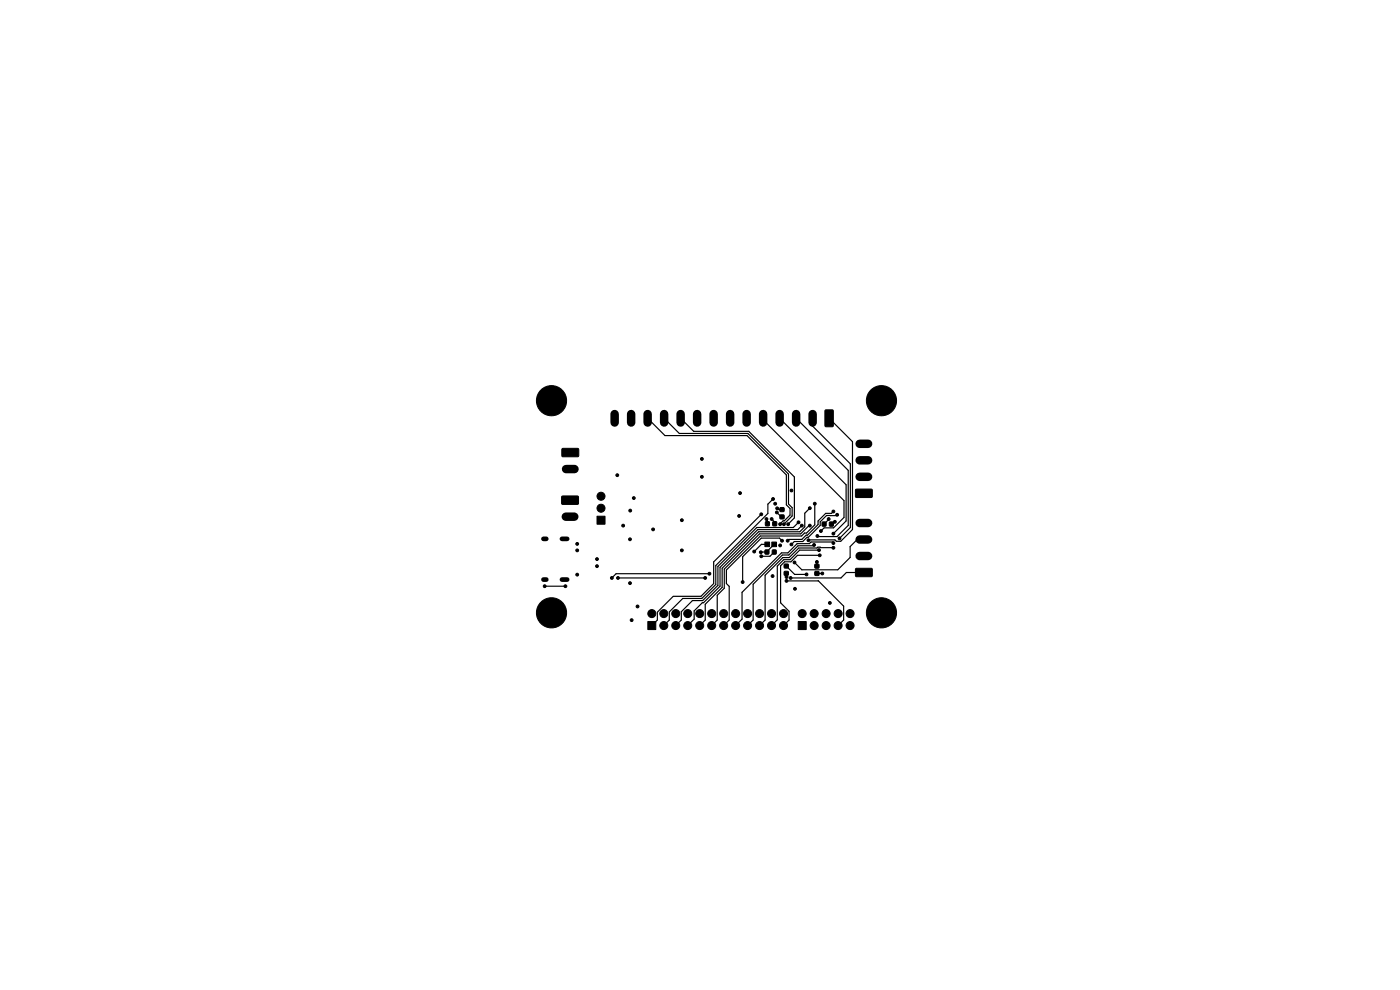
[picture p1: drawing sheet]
<svg xmlns="http://www.w3.org/2000/svg" width="297mm" height="210mm" viewBox="0 0 297 210" stroke-linecap="round" stroke-linejoin="round" font-family="sans-serif">
<g fill="#000" stroke="#000" stroke-width=".21">
<path d="M119.3 95.2l3.3-.1 .2 .3v1.4l-.3 .1h-3.2l-.1-.2zM175.1 87l1.4-.1 .3 .2v3.2l-.2 .2h-1.4l-.2-.1zM119.2 105.3l3.4-.1 .1 .3v1.4l-.2 .1h-3.2l-.2-.2zM126.6 109.5h1.8v1.7h-1.8zM162.3 115h1v1h-1zM162.3 116.7h.8v.8h-.8zM162.4 110.7h.8v.8h-.8zM163.7 115h1v1h-1zM163.9 116.7h.7v.8h-.7zM164 110.7h.7v.8h-.7zM165.5 107.7h.8v.8h-.8zM165.5 109.3h.8v.7h-.8z"/>
<path d="M174.4 110.8h.8v.8h-.8zM176 110.8h.8v.8h-.8zM181.5 103.8h3.4l.2 .2-.1 1.4-.2 .1h-3.2l-.1-.2zM137.4 131.8h1.7v1.7h-1.7zM166.4 121.2h.8v.8h-.8zM166.4 119.7h.8v.8h-.8zM169.3 131.8h1.7v1.7h-1.7zM172.9 121.3h.8v.7h-.8zM172.9 119.7h.8v.8h-.8zM181.5 120.6h3.4l.2 .2-.1 1.4-.2 .1h-3.2l-.1-.2z"/>
<circle cx="117" cy="85" r="3.2"/>
<circle cx="148.9" cy="97.4" r=".3"/>
<circle cx="187" cy="85" r="3.2"/>
<circle cx="122.5" cy="115.4" r=".3"/>
<circle cx="122.5" cy="116.8" r=".3"/>
<circle cx="126.7" cy="118.6" r=".3"/>
<circle cx="127.5" cy="107.8" r=".85"/>
<circle cx="127.5" cy="105.3" r=".85"/>
<circle cx="130.9" cy="100.8" r=".3"/>
<circle cx="132.2" cy="111.5" r=".3"/>
<circle cx="133.6" cy="114.4" r=".3"/>
<circle cx="133.7" cy="108.3" r=".3"/>
<circle cx="134.5" cy="105.7" r=".3"/>
<circle cx="138.5" cy="112.3" r=".3"/>
<circle cx="144.6" cy="116.8" r=".3"/>
<circle cx="144.6" cy="110.4" r=".3"/>
<circle cx="148.9" cy="101.1" r=".3"/>
<circle cx="156.8" cy="109.5" r=".3"/>
<circle cx="157" cy="104.6" r=".3"/>
<circle cx="160" cy="117" r=".3"/>
<circle cx="161.4" cy="117.2" r=".3"/>
<circle cx="161.5" cy="118" r=".3"/>
<circle cx="161.5" cy="109.1" r=".3"/>
<circle cx="162.6" cy="110.1" r=".3"/>
<circle cx="163.7" cy="110.1" r=".3"/>
<circle cx="164" cy="105.8" r=".3"/>
<circle cx="164.5" cy="106.8" r=".3"/>
<circle cx="164.8" cy="108.7" r=".3"/>
<circle cx="164.9" cy="107.8" r=".3"/>
<circle cx="165.5" cy="111.2" r=".3"/>
<circle cx="165.5" cy="115.7" r=".3"/>
<circle cx="165.9" cy="114.7" r=".3"/>
<circle cx="166.3" cy="111.2" r=".3"/>
<circle cx="167.1" cy="114.7" r=".3"/>
<circle cx="167.2" cy="111.2" r=".3"/>
<circle cx="167.9" cy="115.5" r=".3"/>
<circle cx="167.9" cy="104.1" r=".3"/>
<circle cx="168.5" cy="119.3" r=".3"/>
<circle cx="169.4" cy="110.8" r=".3"/>
<circle cx="170.1" cy="111.5" r=".3"/>
<circle cx="171.5" cy="114.6" r=".3"/>
<circle cx="171.8" cy="111.5" r=".3"/>
<circle cx="171.8" cy="107.8" r=".3"/>
<circle cx="172.7" cy="115.6" r=".3"/>
<circle cx="172.9" cy="106.8" r=".3"/>
<circle cx="173.3" cy="119.2" r=".3"/>
<circle cx="173.4" cy="113.7" r=".3"/>
<circle cx="173.7" cy="116.7" r=".3"/>
<circle cx="173.9" cy="117.8" r=".3"/>
<circle cx="174.2" cy="112.7" r=".3"/>
<circle cx="175.8" cy="110.1" r=".3"/>
<circle cx="176.8" cy="113.2" r=".3"/>
<circle cx="176.8" cy="115.2" r=".3"/>
<circle cx="176.8" cy="116.2" r=".3"/>
<circle cx="176.8" cy="108.5" r=".3"/>
<circle cx="177.1" cy="110.7" r=".3"/>
<circle cx="177.6" cy="109.2" r=".3"/>
<circle cx="178.1" cy="114.2" r=".3"/>
<circle cx="115.5" cy="124.4" r=".3"/>
<circle cx="117" cy="130" r="3.2"/>
<circle cx="119.9" cy="124.4" r=".3"/>
<circle cx="122.5" cy="121.9" r=".3"/>
<circle cx="126.6" cy="120.1" r=".3"/>
<circle cx="129.8" cy="122.6" r=".3"/>
<circle cx="131.1" cy="122.6" r=".3"/>
<circle cx="133.6" cy="123.7" r=".3"/>
<circle cx="134" cy="131.5" r=".3"/>
<circle cx="135.2" cy="128.6" r=".3"/>
<circle cx="138.3" cy="130.2" r=".85"/>
<circle cx="140.8" cy="130.2" r=".85"/>
<circle cx="140.8" cy="132.7" r=".85"/>
<circle cx="143.4" cy="132.7" r=".85"/>
<circle cx="143.4" cy="130.2" r=".85"/>
<circle cx="145.9" cy="132.7" r=".85"/>
<circle cx="145.9" cy="130.2" r=".85"/>
<circle cx="148.4" cy="132.7" r=".85"/>
<circle cx="148.4" cy="130.2" r=".85"/>
<circle cx="149.6" cy="122.6" r=".3"/>
<circle cx="150.5" cy="121.7" r=".3"/>
<circle cx="151" cy="132.7" r=".85"/>
<circle cx="151" cy="130.2" r=".85"/>
<circle cx="153.5" cy="132.7" r=".85"/>
<circle cx="153.5" cy="130.2" r=".85"/>
<circle cx="156.1" cy="132.7" r=".85"/>
<circle cx="156.1" cy="130.2" r=".85"/>
<circle cx="157.5" cy="123.5" r=".3"/>
<circle cx="158.6" cy="130.2" r=".85"/>
<circle cx="158.6" cy="132.7" r=".85"/>
<circle cx="161.1" cy="130.2" r=".85"/>
<circle cx="161.1" cy="132.7" r=".85"/>
<circle cx="163.7" cy="132.7" r=".85"/>
<circle cx="163.7" cy="130.2" r=".85"/>
<circle cx="163.9" cy="122.2" r=".3"/>
<circle cx="166.2" cy="132.7" r=".85"/>
<circle cx="166.2" cy="130.2" r=".85"/>
<circle cx="166.9" cy="123.2" r=".3"/>
<circle cx="166.9" cy="122.4" r=".3"/>
<circle cx="167.7" cy="122.6" r=".3"/>
<circle cx="168.6" cy="124.9" r=".3"/>
<circle cx="170.2" cy="130.2" r=".85"/>
<circle cx="171.1" cy="121.9" r=".3"/>
<circle cx="172.7" cy="130.2" r=".85"/>
<circle cx="172.7" cy="132.7" r=".85"/>
<circle cx="174.5" cy="121.7" r=".3"/>
<circle cx="175.3" cy="132.7" r=".85"/>
<circle cx="175.3" cy="130.2" r=".85"/>
<circle cx="176" cy="127.9" r=".3"/>
<circle cx="177.8" cy="132.7" r=".85"/>
<circle cx="177.8" cy="130.2" r=".85"/>
<circle cx="180.3" cy="130.2" r=".85"/>
<circle cx="180.3" cy="132.7" r=".85"/>
<circle cx="187" cy="130" r="3.2"/>
</g>
<g fill="none" stroke="#000" stroke-width="1.8">
<path d="M120.1 99.5h1.8M130.4 87.8v1.8M133.9 87.8v1.8M137.4 87.8v1.8M140.9 87.8v1.8M144.4 87.8v1.8M147.9 87.8v1.8M151.4 87.8v1.8M154.9 87.8v1.8M158.4 87.8v1.8M161.9 87.8v1.8M165.4 87.8v1.8"/>
<path d="M168.9 87.8v1.8M172.4 87.8v1.8M182.4 97.6h1.8M182.4 94.1h1.8M120 109.6h1.8M182.4 117.9h1.8M182.4 114.4h1.8M182.4 110.9h1.8M182.4 101.1h1.8"/>
</g>
<path d="M115.3 114.3h.6M119.2 114.3h1.1M115.3 122.9h.6M119.2 122.9h1.1" fill="none" stroke="#000" stroke-width="1"/>
<g fill="none" stroke="#000" stroke-width=".25">
<path d="M137.4 88.7l3.7 3.7h17.4l8.3 8.3v6.4l.8 .8v1.4l-1.2 1.2h-.3l-.6 .6M140.9 88.7l3.2 3.3h14.6l8.6 8.6v6.3l.7 .8v1.8l-1.7 1.7M144.4 88.7l2.8 2.8h11.7l9.6 9.7v8.7l-1.3 1.3M161.9 88.7v.3l17.1 17.2v3.6l-2.2 2.2h-2l-.6 .7M165.4 88.7l14.1 14.1v7.7l-2.7 2.7M168.9 88.7l11.1 11.1v11.7l-2.4 2.3h-4.1l-.1-.1M172.4 88.7v1.7l8 8v13.5l-2.3 2.3M175.9 88.7l5 5v18.6l-2.5 2.5h-1l-.3-.3-5.6 .1M158 115.1h.1M161.5 109.1l-10.1 10.1v4.6l-2.7 2.7h-5.9l-3.3 3.4v1.6l-1.2 1.2M162.6 110.1l.2 .2v.8M162.8 115.5h-1.3l-1.5 1.5"/>
<path d="M163.7 110.1l.6 .7v.3M164 105.8l-1.1 1.2v1.9l-11 11.1v4l-3 2.9h-4.1l-2.8 2.9v1.7l-1.2 1.2M164.2 115.5l-1.5 1.6h-1.3M164.3 117.1l-1 .9h-1.8M164.8 108.7l1.1 1M164.9 107.8l.2 .3h.8M165.5 111v.2M165.9 114.7l-.6-.6h-3.8l-3.9 4v5.4M169.4 110.8l-1.1 1.1h-7.7l-8.3 8.3v4l-3.2 3.2h-2.2l-2.4 2.4v1.7l-1.1 1.2M170.1 111.5l-.8 .9h-8.6l-7.9 8v4l-3.5 3.4h-.3l-1.7 1.8v1.7l-1.4 1.4M171.8 111.5h-.2l-1.7 1.7h-8.8l-7.5 7.5v4.1l-1.4 1.5v5.2l-1.2 1.2M171.8 107.8l-1.1 1.1v2.9l-1 1h-8.8l-7.7 7.7v4.1l-3.6 3.6v3.3l-1.2 1.2"/>
<path d="M172.7 115.6l-.2 .2h-3.2l-2 1.9h-1.3l-6.2 6.2v7.6l-1.2 1.2M172.9 106.8v4.5l-1.8 1.8h-.4l-.6 .6h-8.8l-7.2 7.2v2.9l.6 .6v7.1l-1.2 1.2M173.3 119.2v.9M173.7 116.7h-4.1l-2 2h-1.3l-1.4 1.4v11.4l-1.2 1.2M173.9 117.8h-4.7l-1.4 1.4h-1.4l-.8 .8v7.9l1.8 1.8v1.8l-1.2 1.2M175.8 110.1l-1 1.1M176.2 109.4h.1M176.8 108.4l-.4 .5h-1.2l-1.6 1.6v.8l-2.3 2.2h-.3l-.9 .9h-2.7l-.3 .3M176.8 116.2l-3.3-.1-.2 .1h-3.8l-2.1 2.1h-1.3l-3.8 3.7v9.5l-1.2 1.2M176.8 115.2l-.2-.2h-4.6l-.3 .3h-2.6l-2 2h-1.3l-8.4 8.3v5.7l-1.3 1.4M177.1 110.7l-.5 .5h-.2M177.6 109.2l-.2 .2h-2.1l-1.3 1.3v.8l-2.5 2.5h-.3l-.9 .9h-1.8l-.6 .6"/>
<path d="M183.3 114.4h-1.4l-1.6 1.5v2.3l-2.6 2.7h-7.6l-1.6-1.6M115.5 124.4h4.4M131.1 122.6h18.5M150.5 121.7h-19.8l-.9 .9M166.8 120.1l1.8 1.7h2.5M166.8 121.6l.1 .8M166.9 123.2h6.7M173.3 121.7h1.1M173.6 123.2l5.4 5.4v2.9l-1.2 1.2M173.6 123.2h.1M183.3 121.4h-3.7l-1.2 1.2h-10.7"/>
</g>
</svg>
